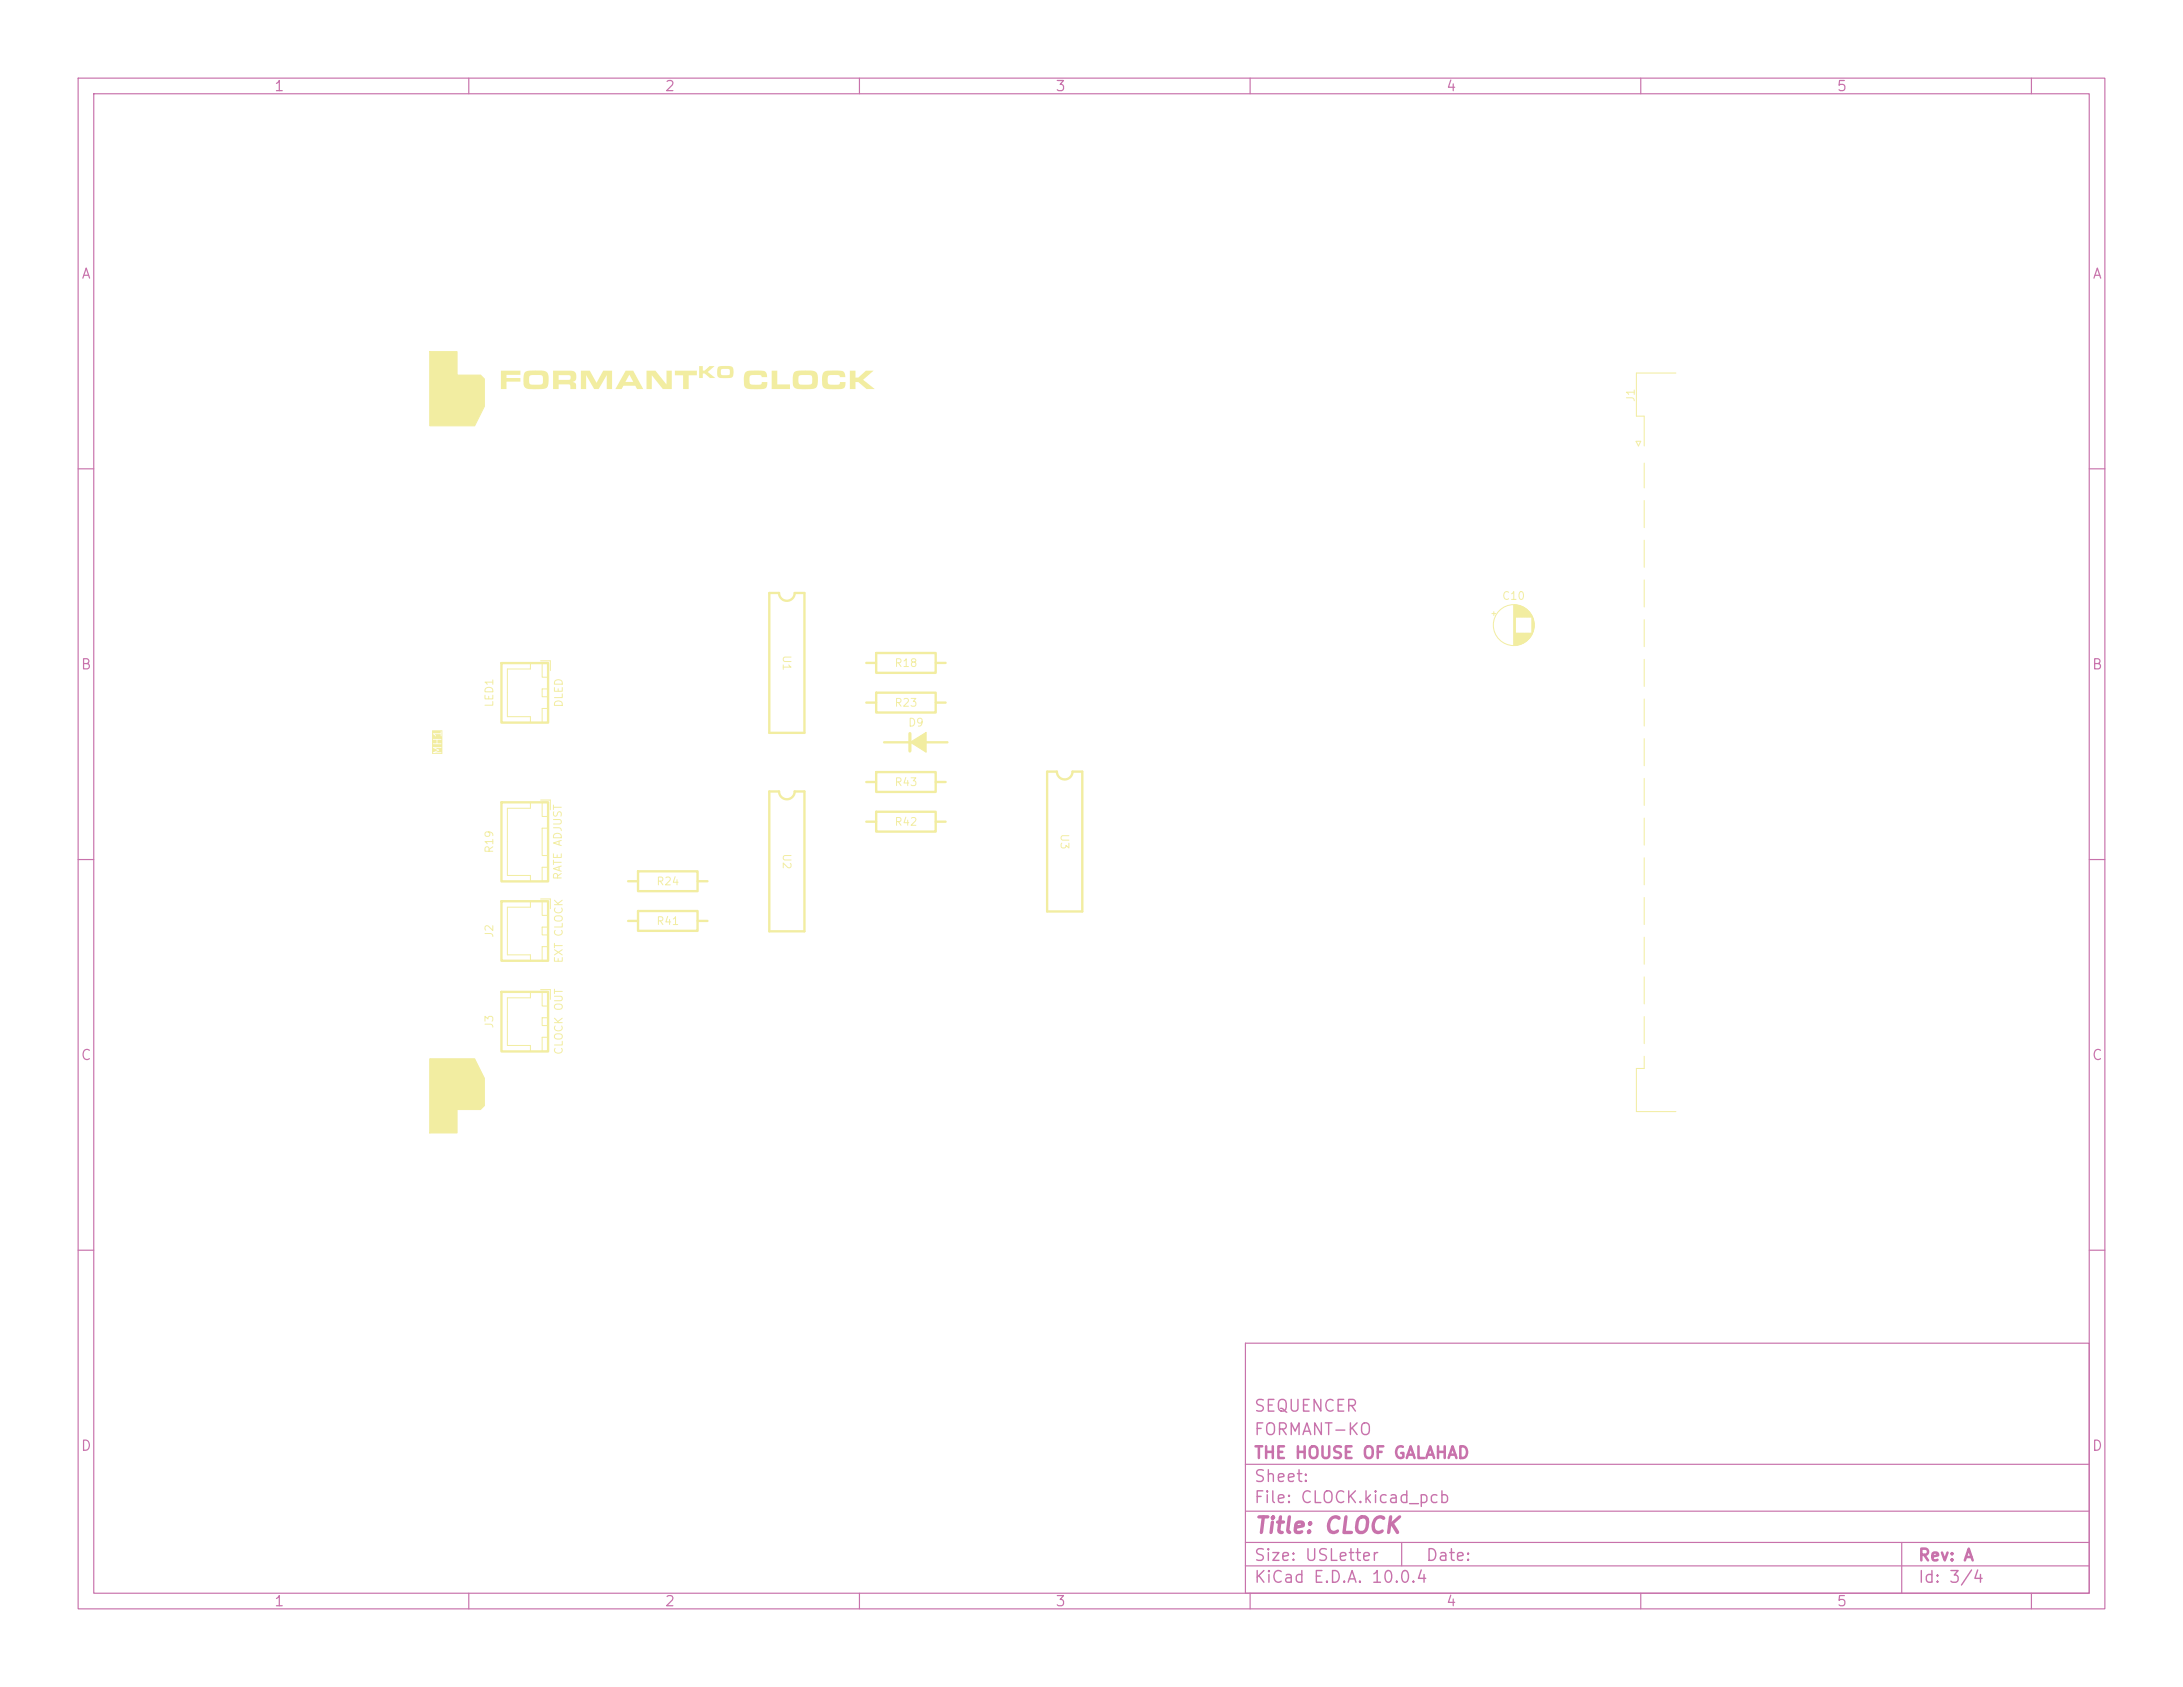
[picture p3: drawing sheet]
<svg xmlns="http://www.w3.org/2000/svg" width="279mm" height="216mm" viewBox="0 0 279 216" stroke-linecap="round" stroke-linejoin="round" font-family="sans-serif">
<defs><g id="words">
<text font-size="2" fill="#c872ab" x="160.4" y="196.7">Title: CLOCK</text>
<g font-size="1.5" fill="#c872ab">
<text x="160.4" y="184">FORMANT-KO</text>
<text x="160.4" y="181">SEQUENCER</text>
<text x="160.4" y="190">Sheet:</text>
<text x="160.4" y="187">THE HOUSE OF GALAHAD</text>
<text x="160.4" y="192.7">File: CLOCK.kicad_pcb</text>
<text x="160.4" y="202.9">KiCad E.D.A. 10.0.4</text>
<text x="160.4" y="200.1">Size: USLetter</text>
<text x="182.4" y="200.1">Date:</text>
<text x="245.4" y="200.1">Rev: A</text>
<text x="245.4" y="202.9">Id: 3/4</text>
</g>
<g font-size="1.3" fill="#c872ab">
<text x="35" y="12">1</text>
<text x="85" y="12">2</text>
<text x="135" y="12">3</text>
<text x="185" y="12">4</text>
<text x="235" y="12">5</text>
<text x="10.3" y="36">A</text>
<text x="267.7" y="36">A</text>
<text x="10.3" y="86">B</text>
<text x="267.7" y="86">B</text>
<text x="10.3" y="136">C</text>
<text x="267.7" y="136">C</text>
<text x="10.3" y="186">D</text>
<text x="267.7" y="186">D</text>
<text x="35" y="205.9">1</text>
<text x="85" y="205.9">2</text>
<text x="135" y="205.9">3</text>
<text x="185" y="205.9">4</text>
<text x="235" y="205.9">5</text>
</g>
<g font-size="1" fill="#f2eda1">
<text x="209.5" y="51.5" transform="rotate(-90 209.5 51.5)">J1</text>
<text x="192.2" y="77">C10</text>
<text x="99.9" y="83.8" transform="rotate(90 99.9 83.8)">U1</text>
<text x="114.4" y="85.6">R18</text>
<text x="63.4" y="90.6" transform="rotate(-90 63.4 90.6)">LED1</text>
<text x="72.3" y="90.6" transform="rotate(-90 72.3 90.6)">DLED</text>
<text x="114.4" y="90.7">R23</text>
<text x="116.2" y="93.2">D9</text>
<text x="114.4" y="100.8">R43</text>
<text x="114.4" y="105.9">R42</text>
<text x="135.5" y="106.6" transform="rotate(90 135.5 106.6)">U3</text>
<text x="63.4" y="109.3" transform="rotate(-90 63.4 109.3)">R19</text>
<text x="72.1" y="112.7" transform="rotate(-90 72.1 112.7)">RATE ADJUST</text>
<text x="83.9" y="113.5">R24</text>
<text x="99.9" y="109.2" transform="rotate(90 99.9 109.2)">U2</text>
<text x="83.9" y="118.6">R41</text>
<text x="63.4" y="120.1" transform="rotate(-90 63.4 120.1)">J2</text>
<text x="72.3" y="123.4" transform="rotate(-90 72.3 123.4)">EXT CLOCK</text>
<text x="63.4" y="131.7" transform="rotate(-90 63.4 131.7)">J3</text>
<text x="72.3" y="135.1" transform="rotate(-90 72.3 135.1)">CLOCK OUT</text>
</g>
</g></defs>
<g fill="none" stroke="#c872ab" stroke-width=".15">
<path d="M10 10h259.4v195.9h-259.4zM12 12h255.4v191.9h-255.4zM60 10v2M110 10v2M160 10v2M210 10v2M260 10v2M10 60h2M267.4 60h2M10 110h2M267.4 110h2M10 160h2"/>
<path d="M159.4 171.9h108v32h-108zM267.4 160h2M159.4 197.4h108M159.4 193.4h108M159.4 187.4h108M179.4 197.4v3M243.4 197.4v6.5M60 203.9v2M110 203.9v2M159.4 200.4h108M160 203.9v2M210 203.9v2"/>
<path d="M260 203.9v2"/>
</g>
<g fill="#f2eda1">
<path d="M108.8 47.4h.7v.9h.4l.9-.9h1l-1.3 1.2 1.5 1.2h-1.1l-1-.9h-.4v.9h-.7z"/>
<path d="M105.4 47.6l.5-.2 1.8 .1 .3 .1 .2 .3v.4h-.7l-.1-.2-.2-.1-1.2 .1-.1 .7 .2 .4h1.2l.2-.1v-.2h.7v.2l-.1 .4-.2 .2-2 .1a.65 .65 0 0 1-.7-.8v-.8z"/>
<path d="M101.7 47.6l.4-.1 .9-.1h.9l.5 .2 .2 .2 .1 .5-.1 .8-.1 .5-.3 .1-.4 .1h-1.6l-.5-.1-.2-.4v-.7h.7v.4l.2 .2h1.1l.4-.1 .1-.6-.1-.3-.1-.2h-1.2l-.4 .1v.5h-.7v-.6z"/>
<path d="M98.8 47.4h.7v1.8h1.6v.6h-2.3z"/>
<path d="M95.4 47.6l.5-.2 1.8 .1 .3 .1 .1 .3 .1 .4h-.7l-.1-.2-.2-.1-1.2 .1-.1 .7 .2 .4h1.2l.2-.1v-.2h.7v.2l-.1 .4-.3 .2-1.9 .1a.65 .65 0 0 1-.7-.8v-.8z"/>
<path d="M91.9 47l.3-.1 .6-.1 .9 .1 .2 .5-.1 .8-.5 .2h-1l-.3-.1-.2-.2v-.5h.5v.3l.1 .1h.7l.3-.1v-.4l-.1-.3h-.8l-.2 .1v.3h-.5z"/>
<path d="M89.5 46.9h.5v.5h.2l.6-.5h.7l-.9 .7 1 .8h-.7l-.7-.6h-.2v.6h-.5z"/>
<path d="M86.4 47.4h2.8v.6h-1.1v1.8h-.7v-1.8h-1z"/>
<path d="M82.7 47.4h1.2l1.4 1.8v-1.8h.7v2.4h-1.2l-1.4-1.8v1.8h-.7z"/>
<path d="M80.1 47.4h.9l1.3 2.4h-.8l-.2-.4h-1.5l-.2 .4h-.8l.5-.9h1.8l-.6-1-.5 1h-.7z"/>
<path d="M74.3 47.4h1.2l.9 1.6 .8-1.6h1.1v2.4h-.6v-1.8l-1.1 1.8h-.6l-1-1.8v1.8h-.7z"/>
<path d="M70.8 47.4h2.3l.5 .2 .1 .3v.6l-.1 .2-.3 .2 .4 .2v.7h-.7v-.5l-.3-.1h-1.2v.6h-.7v-1.8h.7v.6h1.4l.1-.1v-.2v-.2l-.2-.1h-2z"/>
<path d="M67.2 47.6l.4-.1 1-.1h.9l.4 .2 .2 .2 .1 .5v.8l-.2 .5-.2 .1-.5 .1h-1.5l-.5-.1-.3-.4v-.7h.7l.1 .4 .1 .2h1.2l.3-.1 .1-.6-.1-.3-.1-.2h-1.2l-.3 .1-.1 .5h-.7v-.6z"/>
<path d="M64.1 47.4h2.5v.6h-1.8v.4h1.8v.4h-1.8v1h-.7z"/>
<path d="M55.3 93.5h1.3v3h-1.3v-.8l.8 .3-.7 .3v.1h1.1v-.1h-.8l.5-.3-.5-.3h.8v-.1l-1.2 .1v-1.1l.6 .1v.4h-.5v.1h1.1l-.5-.1v-.4h.5v-.1h-1.2v-.7h.1l.3 .3h.1l-.2-.2h.8v.2h.1v-.6l-.1 .3h-1.1z"/>
</g>
<path d="M64.2 84.9h5.9v7.6h-5.9zM113.2 95h3.5M118.5 95h2.8M134 98.8h1.3a1 1 0 0 0 1 1 1 1 0 0 0 1-1h1.2v17.8h-4.5zM64.2 115.3h5.9v7.7h-5.9zM80.4 117.9h1.3M80.4 112.8h1.3M81.7 116.6h7.6v2.5h-7.6zM81.7 111.5h7.6v2.6h-7.6zM89.3 117.9h1.2M89.3 112.8h1.2M98.5 101.3h1.2a1 1 0 0 0 1 1 1 1 0 0 0 1-1h1.3v17.9h-4.5z" fill="none" stroke="#f2eda1" stroke-width=".3"/>
<g fill="none" stroke="#f2eda1" stroke-width=".13">
<path d="M190.9 78.5h.5M191.2 78.3v.5M193.8 77.4v5.2M193.9 77.4v5.2M194 77.4v1.6M194.1 77.4v1.6M194.1 77.5v1.5M194.2 77.5v1.5M194.3 77.5v1.5M194.4 77.5v1.5M194.5 77.5v1.5M194.6 77.6v1.4"/>
<path d="M194.7 77.6v1.4M194.8 77.6v1.4M194.8 77.7v1.3M194.9 77.7v1.3M195 77.7v1.3M195 77.8v1.2M195.1 77.8v1.2M195.2 77.8v1.2M195.2 77.9v1.1M195.3 77.9v1.1M195.3 78v1M195.4 78v1"/>
<path d="M195.5 78.1v.9M195.6 78.2v.8M195.7 78.3v.7M195.8 78.4v.6M195.9 78.5v.5M195.9 78.6v.4M196 78.6v.4M196 78.7v.3M196.1 78.8v2.4M196.1 78.9v2.2M196.1 79v2M196.2 79.1v1.8"/>
<path d="M196.2 79.2v1.6M196.3 79.3v1.4M196.3 79.5v1M196.3 79.7v.6M67.9 84.9v.7h-3v6.1h3v.8M69.2 84.6h1.2v1.2M69.4 84.9h.7v1.8h-.7zM69.4 88.2h.7v1h-.7zM69.4 90.7h.7v1.8h-.7zM116.5 95l2-1.3v2.6zM194 81v1.6M194.1 81v1.6"/>
<path d="M194.1 81v1.5M194.2 81v1.5M194.3 81v1.5M194.4 81v1.5M194.5 81v1.5M194.6 81v1.4M194.7 81v1.4M194.8 81v1.4M194.8 81v1.3M194.9 81v1.3M195 81v1.3M195 81v1.2"/>
<path d="M195.1 81v1.2M195.2 81v1.2M195.2 81v1.1M195.3 81v1.1M195.3 81v1M195.4 81v1M195.5 81v.9M195.6 81v.8M195.7 81v.7M195.8 81v.6M195.9 81v.5M195.9 81v.4"/>
<path d="M196 81v.4M196 81v.3M67.9 115.4v.7h-3v6.1h3v.8M69.2 115.1h1.2v1.2M69.4 115.4h.7v1.7h-.7zM69.4 118.7h.7v1h-.7zM69.4 121.2h.7v1.7h-.7z"/>
<circle cx="193.7" cy="80" r="2.62"/>
</g>
<path d="M116.5 93.9v2.2" fill="none" stroke="#f2eda1" stroke-width=".4"/>
<path d="M116.5 95l2-1.3v2.6z" fill="#f2eda1"/>
<path d="M98.5 75.9h1.2a1 1 0 0 0 1 1 1 1 0 0 0 1-1h1.3v17.9h-4.5zM110.9 84.8h1.2M110.9 89.9h1.2M112.1 83.6h7.7v2.5h-7.7zM112.1 88.7h7.7v2.5h-7.7zM119.8 84.8h1.2M119.8 89.9h1.2M110.9 105.2h1.2M112.1 103.9h7.7v2.5h-7.7zM119.8 105.2h1.2M64.2 126.9h5.9v7.7h-5.9z" fill="none" stroke="#f2eda1" stroke-width=".3"/>
<g fill="none" stroke="#f2eda1" stroke-width=".13">
<path d="M55 45h3.5v3h3l.5 .5v3.5l-1.3 2.5h-5.7zM209.4 56.5h.6l-.3 .6zM210.4 59.3v3.1M214.5 47.7h-5.1v5.6h1v3.8M210.4 64.1v3.4M210.4 69.1v3.5M210.4 74.2v3.5M210.4 79.3v3.5M210.4 84.4v3.4M210.4 89.5v3.4M210.4 94.5v3.5M210.4 99.6v3.5"/>
<path d="M210.4 104.7v3.5M210.4 109.8v3.4M210.4 114.9v3.4M210.4 119.9v3.5M67.9 127v.7h-3v6.1h3v.8M69.2 126.6h1.2v1.3M69.4 126.9h.7v1.9h-.7zM69.4 130.2h.7v1h-.7zM69.4 132.8h.7v1.7h-.7zM210.4 135.2v1.5h-1v5.6h5.1M210.4 125v3.5M210.4 130.1v3.5"/>
</g>
<path d="M55 45h3.5v3h3l.5 .5v3.5l-1.3 2.5h-5.7z" fill="#f2eda1"/>
<path d="M55 135.5h5.7l1.3 2.5v3.5l-.5 .5h-3v3h-3.5z" fill="none" stroke="#f2eda1" stroke-width=".13"/>
<path d="M55 135.5h5.7l1.3 2.5v3.5l-.5 .5h-3v3h-3.5z" fill="#f2eda1"/>
<path d="M67.9 102.7v.7h-3v8.6h3v.8M69.2 102.4h1.2v1.2M69.4 102.7h.7v1.8h-.7zM69.4 106h.7v3.5h-.7zM69.4 111h.7v1.8h-.7z" fill="none" stroke="#f2eda1" stroke-width=".13"/>
<path d="M112.1 98.8h7.7v2.6h-7.7zM64.2 102.7h5.9v10.1h-5.9zM110.9 100.1h1.2M119.8 100.1h1.2" fill="none" stroke="#f2eda1" stroke-width=".3"/>
<use href="#words"/>
</svg>
